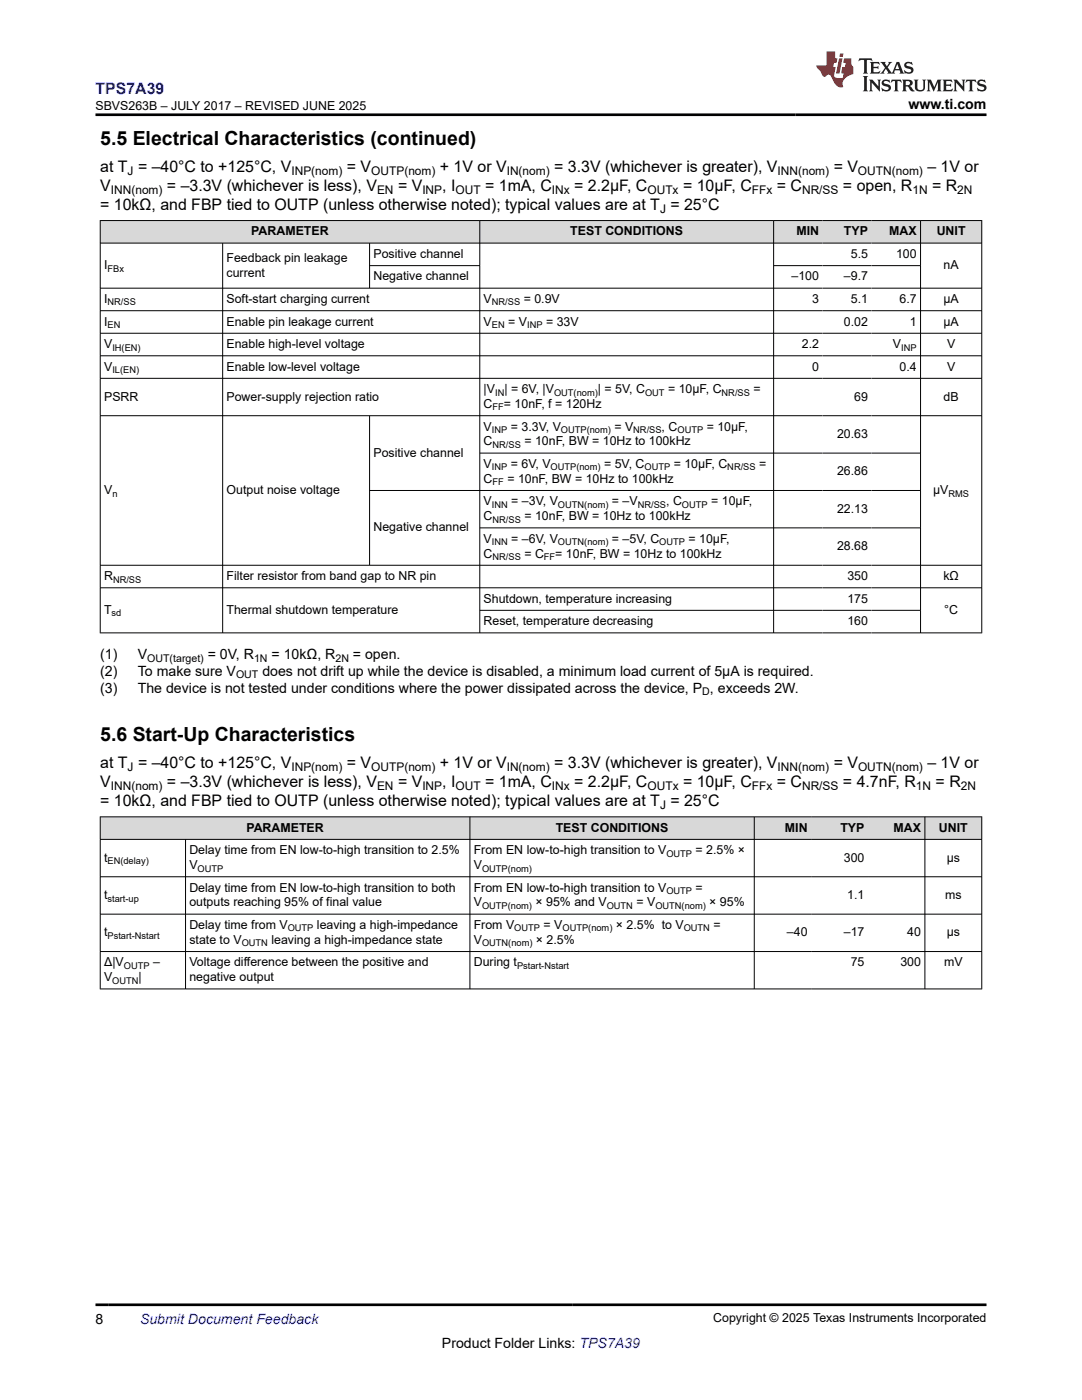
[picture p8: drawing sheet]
<svg xmlns="http://www.w3.org/2000/svg" width="216mm" height="279mm" viewBox="0 0 216 279" stroke-linecap="round" stroke-linejoin="round" font-family="sans-serif">
<defs><g id="words">
<g font-size="3.9">
<text x="20" y="28.8">5.5 Electrical Characteristics (continued)</text>
<text x="20" y="147.8">5.6 Start-Up Characteristics</text>
</g>
<text font-size="3.2" fill="#00f" x="19" y="18.7">TPS7A39</text>
<g font-size="3.2">
<text x="20" y="34.3">at T = –40°C to +125°C, V</text>
<text x="69.2" y="34.3">= V</text>
<text x="87.8" y="34.3">+ 1V or V</text>
<text x="110.6" y="34.3">= 3.3V (whichever is greater), V</text>
<text x="166.3" y="34.3">= V</text>
<text x="185" y="34.3">– 1V or</text>
<text x="20" y="41.9">= 10kΩ, and FBP tied to OUTP (unless otherwise noted); typical values are at T = 25°C</text>
<text x="20" y="38.1">V</text>
<text x="33.3" y="38.1">= –3.3V (whichever is less), V</text>
<text x="79.4" y="38.1">= V</text>
<text x="88.2" y="38.1">, I</text>
<text x="96.8" y="38.1">= 1mA, C</text>
<text x="114.6" y="38.1">= 2.2μF, C</text>
<text x="136.3" y="38.1">= 10μF, C</text>
<text x="155" y="38.1">= C</text>
<text x="168.2" y="38.1">= open, R</text>
<text x="186" y="38.1">= R</text>
<text x="20" y="153.3">at T = –40°C to +125°C, V</text>
<text x="69.2" y="153.3">= V</text>
<text x="87.8" y="153.3">+ 1V or V</text>
<text x="110.6" y="153.3">= 3.3V (whichever is greater), V</text>
<text x="166.4" y="153.3">= V</text>
<text x="185" y="153.3">– 1V or</text>
<text x="20" y="160.9">= 10kΩ, and FBP tied to OUTP (unless otherwise noted); typical values are at T = 25°C</text>
<text x="20" y="157.1">V</text>
<text x="33.3" y="157.1">= –3.3V (whichever is less), V</text>
<text x="79.4" y="157.1">= V</text>
<text x="88.2" y="157.1">, I</text>
<text x="96.8" y="157.1">= 1mA, C</text>
<text x="114.6" y="157.1">= 2.2μF, C</text>
<text x="136.3" y="157.1">= 10μF, C</text>
<text x="155" y="157.1">= C</text>
<text x="168.2" y="157.1">= 4.7nF, R</text>
<text x="186.7" y="157.1">= R</text>
</g>
<g font-size="2.8">
<text x="181.3" y="21.8">www.ti.com</text>
<text x="20" y="131.5">(1)</text>
<text x="27.5" y="131.5">V</text>
<text x="41.5" y="131.5">= 0V, R</text>
<text x="54.2" y="131.5">= 10kΩ, R</text>
<text x="70.4" y="131.5">= open.</text>
<text x="20" y="134.8">(2)</text>
<text x="27.5" y="134.8">To make sure V</text>
<text x="52.4" y="134.8">does not drift up while the device is disabled, a minimum load current of 5µA is required.</text>
<text x="20" y="138.2">(3)</text>
<text x="27.5" y="138.2">The device is not tested under conditions where the power dissipated across the device, P , exceeds 2W.</text>
<text x="19" y="264.2">8</text>
<text x="88.2" y="269">Product Folder Links: TPS7A39</text>
</g>
<text font-size="2.8" fill="#00f" x="27.9" y="264.2">Submit Document Feedback</text>
<g font-size="2.5">
<text x="19" y="21.9">SBVS263B – JULY 2017 – REVISED JUNE 2025</text>
<text x="50.1" y="47">PARAMETER</text>
<text x="113.8" y="47">TEST CONDITIONS</text>
<text x="158.9" y="47">MIN</text>
<text x="168.4" y="47">TYP</text>
<text x="177.4" y="47">MAX</text>
<text x="186.9" y="47">UNIT</text>
<text x="20.8" y="53.7">I</text>
<text x="45.2" y="52.2">Feedback pin leakage</text>
<text x="74.5" y="51.5">Positive channel</text>
<text x="169.8" y="51.5">5.5</text>
<text x="178.8" y="51.5">100</text>
<text x="188.3" y="53.7">nA</text>
<text x="45.2" y="55.2">current</text>
<text x="74.5" y="56">Negative channel</text>
<text x="157.9" y="56">–100</text>
<text x="168.4" y="56">–9.7</text>
<text x="20.8" y="60.5">I</text>
<text x="20.8" y="65">I</text>
<text x="45.2" y="60.5">Soft-start charging current</text>
<text x="45.2" y="65">Enable pin leakage current</text>
<text x="96.5" y="60.5">V</text>
<text x="96.5" y="65">V</text>
<text x="101.4" y="65">= V</text>
<text x="104.5" y="60.5">= 0.9V</text>
<text x="109" y="65">= 33V</text>
<text x="162.1" y="60.5">3</text>
<text x="168.4" y="65">0.02</text>
<text x="169.8" y="60.5">5.1</text>
<text x="179.5" y="60.5">6.7</text>
<text x="181.5" y="65">1</text>
<text x="188.3" y="60.5">µA</text>
<text x="188.3" y="65">µA</text>
<text x="20.8" y="69.5">V</text>
<text x="45.2" y="69.5">Enable high-level voltage</text>
<text x="160" y="69.5">2.2</text>
<text x="178.2" y="69.5">V</text>
<text x="189" y="69.5">V</text>
<text x="20.8" y="74">V</text>
<text x="45.2" y="74">Enable low-level voltage</text>
<text x="162.1" y="74">0</text>
<text x="179.5" y="74">0.4</text>
<text x="189" y="74">V</text>
<text x="20.8" y="79.9">PSRR</text>
<text x="45.2" y="79.9">Power-supply rejection ratio</text>
<text x="96.5" y="81.4">C</text>
<text x="96.5" y="78.5">|V</text>
<text x="100.5" y="81.4">= 10nF, f = 120Hz</text>
<text x="100.6" y="78.5">| = 6V, |V</text>
<text x="119.3" y="78.5">| = 5V, C</text>
<text x="133.3" y="78.5">= 10μF, C</text>
<text x="150.3" y="78.5">=</text>
<text x="170.5" y="79.9">69</text>
<text x="188.3" y="79.9">dB</text>
<text x="96.5" y="88.9">C</text>
<text x="96.5" y="85.9">V</text>
<text x="101.9" y="85.9">= 3.3V, V</text>
<text x="104.6" y="88.9">= 10nF, BW = 10Hz to 100kHz</text>
<text x="122.6" y="85.9">= V</text>
<text x="132" y="85.9">, C</text>
<text x="141" y="85.9">= 10μF,</text>
<text x="167" y="87.4">20.63</text>
<text x="74.5" y="91.1">Positive channel</text>
<text x="96.5" y="93.4">V</text>
<text x="101.9" y="93.4">= 6V, V</text>
<text x="120.5" y="93.4">= 5V, C</text>
<text x="134.4" y="93.4">= 10μF, C</text>
<text x="151.5" y="93.4">=</text>
<text x="167" y="94.9">26.86</text>
<text x="20.8" y="98.6">V</text>
<text x="45.2" y="98.6">Output noise voltage</text>
<text x="96.5" y="96.3">C</text>
<text x="96.5" y="100.8">V</text>
<text x="101.2" y="96.3">= 10nF, BW = 10Hz to 100kHz</text>
<text x="102" y="100.8">= –3V, V</text>
<text x="122.1" y="100.8">= –V</text>
<text x="132.9" y="100.8">, C</text>
<text x="141.9" y="100.8">= 10μF,</text>
<text x="186.2" y="98.6">µV</text>
<text x="74.5" y="106.1">Negative channel</text>
<text x="96.5" y="103.8">C</text>
<text x="104.6" y="103.8">= 10nF, BW = 10Hz to 100kHz</text>
<text x="167" y="102.3">22.13</text>
<text x="96.5" y="108.3">V</text>
<text x="96.5" y="111.3">C</text>
<text x="102" y="108.3">= –6V, V</text>
<text x="104.6" y="111.3">= C</text>
<text x="110.8" y="111.3">= 10nF, BW = 10Hz to 100kHz</text>
<text x="122.1" y="108.3">= –5V, C</text>
<text x="137.4" y="108.3">= 10μF,</text>
<text x="167" y="109.8">28.68</text>
<text x="20.8" y="115.8">R</text>
<text x="45.2" y="115.8">Filter resistor from band gap to NR pin</text>
<text x="169.1" y="115.8">350</text>
<text x="188.3" y="115.8">kΩ</text>
<text x="20.8" y="122.5">T</text>
<text x="45.2" y="122.5">Thermal shutdown temperature</text>
<text x="96.5" y="120.3">Shutdown, temperature increasing</text>
<text x="96.5" y="124.8">Reset, temperature decreasing</text>
<text x="169.1" y="120.3">175</text>
<text x="169.1" y="124.8">160</text>
<text x="188.4" y="122.5">°C</text>
<text x="49.2" y="166">PARAMETER</text>
<text x="110.9" y="166">TEST CONDITIONS</text>
<text x="156.6" y="166">MIN</text>
<text x="167.7" y="166">TYP</text>
<text x="178.3" y="166">MAX</text>
<text x="187.3" y="166">UNIT</text>
<text x="20.8" y="172">t</text>
<text x="37.8" y="170.5">Delay time from EN low-to-high transition to 2.5%</text>
<text x="37.8" y="173.4">V</text>
<text x="94.5" y="173.4">V</text>
<text x="94.5" y="170.5">From EN low-to-high transition to V</text>
<text x="138.8" y="170.5">= 2.5% ×</text>
<text x="168.4" y="172">300</text>
<text x="188.9" y="172">µs</text>
<text x="20.8" y="179.4">t</text>
<text x="37.8" y="177.9">Delay time from EN low-to-high transition to both</text>
<text x="94.5" y="177.9">From EN low-to-high transition to V</text>
<text x="138.8" y="177.9">=</text>
<text x="169.1" y="179.4">1.1</text>
<text x="188.6" y="179.4">ms</text>
<text x="37.8" y="180.9">outputs reaching 95% of final value</text>
<text x="37.8" y="185.4">Delay time from V</text>
<text x="63.2" y="185.4">leaving a high-impedance</text>
<text x="94.5" y="180.9">V</text>
<text x="94.5" y="185.4">From V</text>
<text x="106.8" y="180.9">× 95% and V</text>
<text x="108.5" y="185.4">= V</text>
<text x="122.9" y="185.4">× 2.5% to V</text>
<text x="127" y="180.9">= V</text>
<text x="141.5" y="180.9">× 95%</text>
<text x="142.4" y="185.4">=</text>
<text x="20.8" y="186.9">t</text>
<text x="37.8" y="188.4">state to V</text>
<text x="54.2" y="188.4">leaving a high-impedance state</text>
<text x="94.5" y="188.4">V</text>
<text x="106.9" y="188.4">× 2.5%</text>
<text x="157" y="186.9">–40</text>
<text x="168.4" y="186.9">–17</text>
<text x="181" y="186.9">40</text>
<text x="188.9" y="186.9">µs</text>
<text x="20.8" y="195.8">V</text>
<text x="20.8" y="192.9">Δ|V</text>
<text x="27.7" y="195.8">|</text>
<text x="30.5" y="192.9">–</text>
<text x="37.8" y="192.9">Voltage difference between the positive and</text>
<text x="37.8" y="195.8">negative output</text>
<text x="94.5" y="192.9">During t</text>
<text x="169.8" y="192.9">75</text>
<text x="179.7" y="192.9">300</text>
<text x="188.4" y="192.9">mV</text>
<text x="142.3" y="263.9">Copyright © 2025 Texas Instruments Incorporated</text>
</g>
<g font-size="2.4">
<text x="25.5" y="34.9">J</text>
<text x="58.1" y="34.9">INP(nom)</text>
<text x="74.1" y="34.9">OUTP(nom)</text>
<text x="101.1" y="34.9">IN(nom)</text>
<text x="155.1" y="34.9">INN(nom)</text>
<text x="171.2" y="34.9">OUTN(nom)</text>
<text x="22.1" y="38.7">INN(nom)</text>
<text x="75.2" y="38.7">EN</text>
<text x="84.3" y="38.7">INP</text>
<text x="90.9" y="38.7">OUT</text>
<text x="110.1" y="38.7">INx</text>
<text x="129.2" y="38.7">OUTx</text>
<text x="150" y="38.7">FFx</text>
<text x="160" y="38.7">NR/SS</text>
<text x="182.1" y="38.7">1N</text>
<text x="191" y="38.7">2N</text>
<text x="131.7" y="42.5">J</text>
<text x="25.5" y="153.9">J</text>
<text x="58.1" y="153.9">INP(nom)</text>
<text x="74.1" y="153.9">OUTP(nom)</text>
<text x="101.1" y="153.9">IN(nom)</text>
<text x="155.1" y="153.9">INN(nom)</text>
<text x="171.2" y="153.9">OUTN(nom)</text>
<text x="22.1" y="157.7">INN(nom)</text>
<text x="75.2" y="157.7">EN</text>
<text x="84.3" y="157.7">INP</text>
<text x="90.9" y="157.7">OUT</text>
<text x="110.1" y="157.7">INx</text>
<text x="129.2" y="157.7">OUTx</text>
<text x="131.7" y="161.5">J</text>
<text x="150" y="157.7">FFx</text>
<text x="160" y="157.7">NR/SS</text>
<text x="182.8" y="157.7">1N</text>
<text x="191.7" y="157.7">2N</text>
</g>
<g font-size="2.1">
<text x="29.4" y="132">OUT(target)</text>
<text x="47.1" y="135.4">OUT</text>
<text x="50.7" y="132">1N</text>
<text x="66.9" y="132">2N</text>
<text x="140.1" y="138.8">D</text>
</g>
<g font-size="1.9">
<text x="21.5" y="54.2">FBx</text>
<text x="21.5" y="61">NR/SS</text>
<text x="21.5" y="65.5">EN</text>
<text x="98.1" y="61">NR/SS</text>
<text x="98.1" y="65.5">EN</text>
<text x="105.2" y="65.5">INP</text>
<text x="22.4" y="70">IH(EN)</text>
<text x="179.8" y="70">INP</text>
<text x="22.4" y="74.5">IL(EN)</text>
<text x="98.3" y="81.9">FF</text>
<text x="98.8" y="79">IN</text>
<text x="110.6" y="79">OUT(nom)</text>
<text x="128.7" y="79">OUT</text>
<text x="144" y="79">NR/SS</text>
<text x="98.1" y="86.4">INP</text>
<text x="98.3" y="89.4">NR/SS</text>
<text x="111.9" y="86.4">OUTP(nom)</text>
<text x="126.4" y="86.4">NR/SS</text>
<text x="135.2" y="86.4">OUTP</text>
<text x="98.1" y="93.9">INP</text>
<text x="109.9" y="93.9">OUTP(nom)</text>
<text x="128.6" y="93.9">OUTP</text>
<text x="145.1" y="93.9">NR/SS</text>
<text x="22.4" y="99.1">n</text>
<text x="98.1" y="101.3">INN</text>
<text x="98.3" y="96.8">FF</text>
<text x="111.3" y="101.3">OUTN(nom)</text>
<text x="127.3" y="101.3">NR/SS</text>
<text x="136.1" y="101.3">OUTP</text>
<text x="189.3" y="99.1">RMS</text>
<text x="98.3" y="104.3">NR/SS</text>
<text x="98.1" y="108.8">INN</text>
<text x="98.3" y="111.8">NR/SS</text>
<text x="108.5" y="111.8">FF</text>
<text x="111.3" y="108.8">OUTN(nom)</text>
<text x="131.6" y="108.8">OUTP</text>
<text x="22.6" y="116.3">NR/SS</text>
<text x="22.3" y="123">sd</text>
<text x="21.5" y="172.5">EN(delay)</text>
<text x="39.4" y="173.9">OUTP</text>
<text x="96.2" y="173.9">OUTP(nom)</text>
<text x="133" y="171">OUTP</text>
<text x="21.5" y="179.9">start-up</text>
<text x="133" y="178.4">OUTP</text>
<text x="57.4" y="185.9">OUTP</text>
<text x="96.2" y="181.4">OUTP(nom)</text>
<text x="102.6" y="185.9">OUTP</text>
<text x="112.2" y="185.9">OUTP(nom)</text>
<text x="121.1" y="181.4">OUTN</text>
<text x="130.8" y="181.4">OUTN(nom)</text>
<text x="136.4" y="185.9">OUTN</text>
<text x="21.5" y="187.4">Pstart-Nstart</text>
<text x="48.2" y="188.9">OUTN</text>
<text x="96.2" y="188.9">OUTN(nom)</text>
<text x="22.4" y="196.3">OUTN</text>
<text x="24.7" y="193.4">OUTP</text>
<text x="103.2" y="193.4">Pstart-Nstart</text>
</g>
</g></defs>
<g fill="#d8d8d8">
<path d="M20 44h175.9v4.5h-175.9z" fill-rule="evenodd"/>
<path d="M20.1 44.1h75.6v4.4h-75.6z" fill-rule="evenodd"/>
<path d="M95.8 44.1h58.5v4.4h-58.5z" fill-rule="evenodd"/>
<path d="M154.4 44.1h9.7v4.4h-9.7z" fill-rule="evenodd"/>
<path d="M164.1 44.1h9.8v4.4h-9.8z" fill-rule="evenodd"/>
<path d="M173.9 44.1h9.7v4.4h-9.7z" fill-rule="evenodd"/>
<path d="M183.7 44.1h12.1v4.4h-12.1z" fill-rule="evenodd"/>
</g>
<g fill="none" stroke="#000" stroke-width=".2">
<path d="M19.9 44h176.1M19.9 48.5h176.1M19.9 57.5h176.1M20 44v82.4M44.4 48.5v77.9M73.7 48.5v9.1M73.7 53h22.1M95.7 44v82.4M154.4 44v82.4M154.4 53h29.3M183.7 44v82.4M195.9 44v82.4"/>
<path d="M19.9 62h176.1M19.9 66.5h176.1M19.9 71h176.1M19.9 75.5h176.1M19.9 83h176.1M73.7 83v29.9M73.7 97.9h110M95.7 90.4h88M19.9 112.8h176.1M19.9 117.3h176.1M95.7 105.3h88M19.9 126.3h176.1"/>
<path d="M95.7 121.8h88"/>
</g>
<g fill="#d8d8d8">
<path d="M20 163h175.9v4.5h-175.9z" fill-rule="evenodd"/>
<path d="M20.1 163.1h73.6v4.4h-73.6z" fill-rule="evenodd"/>
<path d="M93.8 163.1h56.6v4.4h-56.6z" fill-rule="evenodd"/>
<path d="M150.6 163.1h11.3v4.4h-11.3z" fill-rule="evenodd"/>
<path d="M161.9 163.1h11.3v4.4h-11.3z" fill-rule="evenodd"/>
<path d="M173.2 163.1h11.3v4.4h-11.3z" fill-rule="evenodd"/>
<path d="M184.6 163.1h11.2v4.4h-11.2z" fill-rule="evenodd"/>
</g>
<path d="M19.9 163h176.1M19.9 167.5h176.1M19.9 175h176.1M20 163v34.4M37 167.5v29.9M93.8 163v34.4M150.5 163v34.4M184.6 163v34.4M195.9 163v34.4M19.9 182.4h176.1M19.9 189.9h176.1M19.9 197.4h176.1" fill="none" stroke="#000" stroke-width=".2"/>
<path d="M171.5 11.6l-.2 .6 .5-.2h.6v.1v2.2l-.2 .4h1l-.2-.4v-2.2v-.1h.5l.6 .2-.2-.6zM173.6 12.4l.2 .3v1.6l-.2 .4h1.9l.1-.6a1.08 1.08 0 0 1-1.3 .2v-.7h.6l.4 .2v-.7l-.4 .2h-.6v-.5l.2-.2a1 1 0 0 1 1 .3l-.1-.5zM175.7 12.4l.9 1.1-1 1.2h.9l-.2-.2 .5-.8 .4 .8-.2 .2h1.6l-.2-.2 .2-.5h.9l.1 .5-.1 .2h.9l-.2-.4-.8-1.9h-.5l-.9 2.1-.9-1.1 .9-1h-.8l.2 .2-.4 .6-.4-.6 .2-.2zM179 12.8l.4 1h-.7zM180.7 12.5a.65 .65 0 0 0-.2 .7 .65 .65 0 0 0 .6 .5l.6 .1 .1 .3a.79 .79 0 0 1-.7 .4 .79 .79 0 0 1-.7-.5l.1 .7 .2-.1a.93 .93 0 0 0 1.1 0 .93 .93 0 0 0 .4-.9 1.46 1.46 0 0 0-1.2-.6l-.1-.3a1.09 1.09 0 0 1 1.2 .2l-.2-.6-.1 .1-.5-.2zM172.2 15.2l.2 .4v2.2l-.2 .4h1l-.2-.4v-2.2l.2-.4zM173.4 15.9l.2 .4v1.5l-.2 .4h.8l-.3-.4 .1-1.3 1.6 1.8v-2l.2-.4h-.7l.1 .2 .1 1.1-1.2-1.3zM176.2 16a.65 .65 0 0 0-.2 .8 .65 .65 0 0 0 .6 .4l.6 .2 .1 .2a.79 .79 0 0 1-.7 .4 .79 .79 0 0 1-.7-.5l.1 .7 .2-.1a.93 .93 0 0 0 1.1 .1 .93 .93 0 0 0 .4-1 1.46 1.46 0 0 0-1.2-.5l-.1-.4a1.09 1.09 0 0 1 1.2 .2l-.1-.6-.2 .1-.5-.1zM177.9 15.9l-.1 .6a.63 .63 0 0 1 .8-.3v1.6l-.3 .4h1l-.2-.4v-1.6a.66 .66 0 0 1 .8 .3l-.1-.6zM180 15.9l.2 .4v1.5l-.2 .4h1l-.2-.2-.1-.7h.5l.1 .2a.79 .79 0 0 0 1.2 .6l-1-.9a.61 .61 0 0 0 .6-.6 .61 .61 0 0 0-.5-.7zM180.8 16.2h.1a.47 .47 0 0 1 .5 .1 .47 .47 0 0 1 .1 .5l-.1 .1-.7 .1zM182.3 15.9l.2 .2a2.27 2.27 0 0 0 .4 2 1.04 1.04 0 0 0 1.7-.7v-1.3l.2-.2h-.8l.2 .4v1.1a.6 .6 0 0 1-.6 .6 .6 .6 0 0 1-.6-.6v-1.1l.3-.4zM184.9 15.9l.2 .4v1.5l-.2 .4h.8l-.3-.4v-1.4l.9 1.9 .9-1.9v1.4l-.3 .4h1l-.2-.4v-1.5l.2-.4h-.8l-.7 1.5-.6-1.5zM188.1 15.9l.2 .4v1.5l-.2 .4h1.9l.1-.6a1.09 1.09 0 0 1-1.3 .2v-.7h.6l.4 .2v-.6l-.4 .2h-.6v-.6l.2-.1a1.01 1.01 0 0 1 1 .3l-.1-.6zM190.2 15.9l.3 .4v1.5l-.3 .4h.8l-.2-.4v-1.3l1.6 1.8v-2l.2-.4h-.7l.2 .2v1.1l-1.2-1.3zM192.8 15.9l-.1 .6a.63 .63 0 0 1 .8-.3v1.6l-.3 .4h1l-.2-.4v-1.6a.66 .66 0 0 1 .8 .3l-.1-.6zM195.2 16a.65 .65 0 0 0-.2 .8 .65 .65 0 0 0 .6 .4l.6 .2 .2 .2a.79 .79 0 0 1-.7 .4 .79 .79 0 0 1-.7-.5l.1 .7 .2-.1a.93 .93 0 0 0 1 .1 .93 .93 0 0 0 .5-1 1.46 1.46 0 0 0-1.3-.5v-.4a1.09 1.09 0 0 1 1.2 .2l-.2-.6-.2 .1-.5-.1z" fill="#231f20"/>
<path d="M164.9 10.3v2.7h-2l.1 .4 .8 1a.95 .95 0 0 0 1 .9 .59 .59 0 0 1 .5-.4 .59 .59 0 0 1 .5 .3l.4 .8a1.59 1.59 0 0 0 2.1 1.4 1.61 1.61 0 0 1 1-2.3l1-.3-.1-1.5a1.59 1.59 0 0 1-.3-1.7h-1.5l-.2 .9h.6l-.2 .9h-.5l-.2 .9v.3l.4 .1-.1 .9h-.7a.73 .73 0 0 1-1-.7l.3-1.5h-.5l.1-.9h.5l.2-.9h-.5v-1.3zM167.4 11.6l-.6 3.1h.7l.6-3.1zM167.6 10.7l-.1 .6h.7l.1-.6z" fill="#ed1c24"/>
<path d="M19 22.9h177.8M19 260.4h177.8" fill="none" stroke="#000" stroke-width=".53"/>
<use href="#words"/>
</svg>
